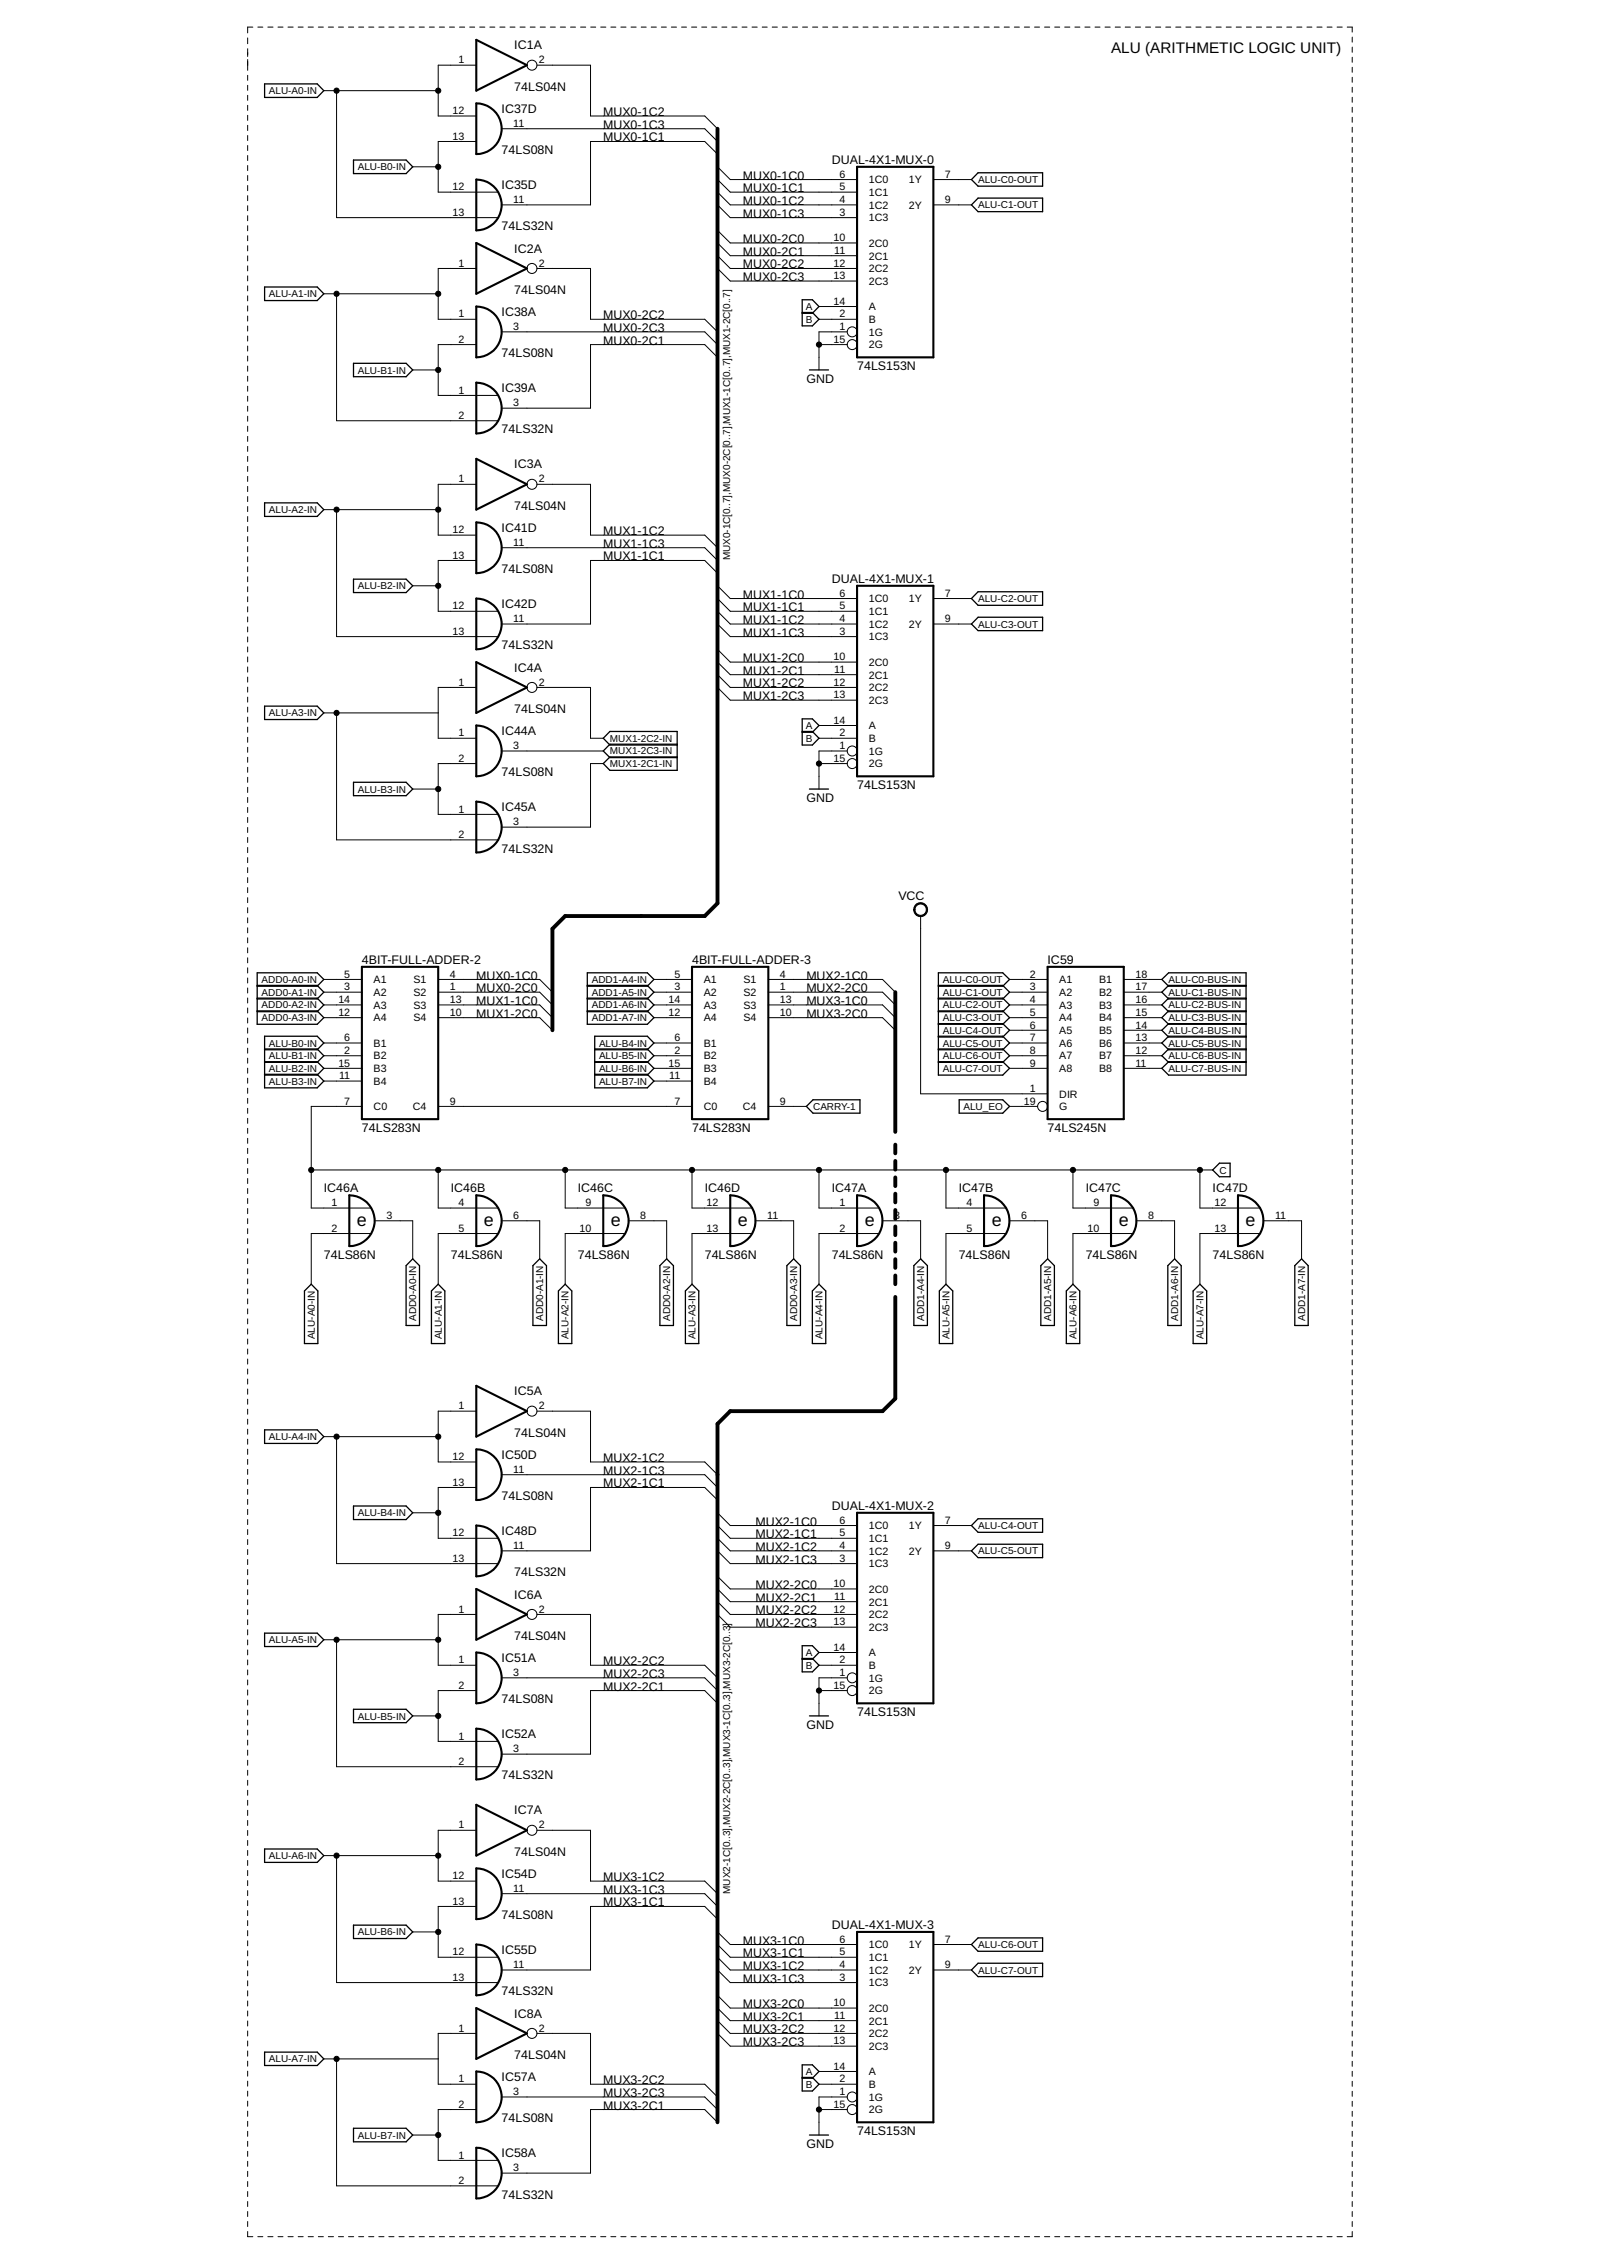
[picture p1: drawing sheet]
<svg xmlns="http://www.w3.org/2000/svg" width="210mm" height="297mm" viewBox="0 0 210 297" stroke-linecap="round" stroke-linejoin="round" font-family="sans-serif">
<defs><g id="words">
<g font-size="2.3">
<text x="46.8" y="160.8">e</text>
<text x="63.5" y="160.8">e</text>
<text x="80.1" y="160.8">e</text>
<text x="96.8" y="160.8">e</text>
<text x="113.4" y="160.8">e</text>
<text x="130.1" y="160.8">e</text>
<text x="146.8" y="160.8">e</text>
<text x="163.4" y="160.8">e</text>
</g>
<text font-size="2" x="145.8" y="6.9">ALU (ARITHMETIC LOGIC UNIT)</text>
<g font-size="1.6">
<text x="67.5" y="11.9">74LS04N</text>
<text x="67.5" y="6.5">IC1A</text>
<text x="65.8" y="14.8">IC37D</text>
<text x="79.1" y="15.2">MUX0-1C2</text>
<text x="79.1" y="16.9">MUX0-1C3</text>
<text x="65.8" y="20.2">74LS08N</text>
<text x="79.1" y="18.6">MUX0-1C1</text>
<text x="97.5" y="23.6">MUX0-1C0</text>
<text x="109.1" y="21.5">DUAL-4X1-MUX-0</text>
<text x="65.8" y="24.8">IC35D</text>
<text x="97.5" y="26.9">MUX0-1C2</text>
<text x="97.5" y="28.6">MUX0-1C3</text>
<text x="97.5" y="25.2">MUX0-1C1</text>
<text x="65.8" y="30.2">74LS32N</text>
<text x="67.5" y="33.1">IC2A</text>
<text x="97.5" y="31.9">MUX0-2C0</text>
<text x="97.5" y="33.5">MUX0-2C1</text>
<text x="97.5" y="35.2">MUX0-2C2</text>
<text x="65.8" y="41.5">IC38A</text>
<text x="67.5" y="38.5">74LS04N</text>
<text x="79.1" y="41.9">MUX0-2C2</text>
<text x="97.5" y="36.9">MUX0-2C3</text>
<text x="65.8" y="46.9">74LS08N</text>
<text x="79.1" y="45.2">MUX0-2C1</text>
<text x="79.1" y="43.5">MUX0-2C3</text>
<text x="65.8" y="51.5">IC39A</text>
<text x="105.8" y="50.2">GND</text>
<text x="112.4" y="48.5">74LS153N</text>
<text x="65.8" y="56.9">74LS32N</text>
<text x="67.5" y="61.5">IC3A</text>
<text x="65.8" y="69.8">IC41D</text>
<text x="67.5" y="66.9">74LS04N</text>
<text x="79.1" y="70.2">MUX1-1C2</text>
<text x="79.1" y="71.9">MUX1-1C3</text>
<text x="65.8" y="75.2">74LS08N</text>
<text x="79.1" y="73.5">MUX1-1C1</text>
<text x="109.1" y="76.4">DUAL-4X1-MUX-1</text>
<text x="65.8" y="79.8">IC42D</text>
<text x="97.5" y="81.9">MUX1-1C2</text>
<text x="97.5" y="83.5">MUX1-1C3</text>
<text x="97.5" y="80.2">MUX1-1C1</text>
<text x="97.5" y="78.5">MUX1-1C0</text>
<text x="65.8" y="85.2">74LS32N</text>
<text x="67.5" y="88.1">IC4A</text>
<text x="97.5" y="86.9">MUX1-2C0</text>
<text x="97.5" y="88.5">MUX1-2C1</text>
<text x="67.5" y="93.5">74LS04N</text>
<text x="97.5" y="90.2">MUX1-2C2</text>
<text x="97.5" y="91.9">MUX1-2C3</text>
<text x="65.8" y="101.9">74LS08N</text>
<text x="65.8" y="96.4">IC44A</text>
<text x="65.8" y="106.4">IC45A</text>
<text x="105.8" y="105.2">GND</text>
<text x="112.4" y="103.5">74LS153N</text>
<text x="65.8" y="111.9">74LS32N</text>
<text x="117.9" y="118.1">VCC</text>
<text x="47.5" y="126.4">4BIT-FULL-ADDER-2</text>
<text x="62.5" y="128.5">MUX0-1C0</text>
<text x="62.5" y="130.2">MUX0-2C0</text>
<text x="62.5" y="131.8">MUX1-1C0</text>
<text x="90.8" y="126.4">4BIT-FULL-ADDER-3</text>
<text x="105.8" y="128.5">MUX2-1C0</text>
<text x="105.8" y="130.2">MUX2-2C0</text>
<text x="105.8" y="131.8">MUX3-1C0</text>
<text x="137.4" y="126.4">IC59</text>
<text x="62.5" y="133.5">MUX1-2C0</text>
<text x="105.8" y="133.5">MUX3-2C0</text>
<text x="47.5" y="148.5">74LS283N</text>
<text x="90.8" y="148.5">74LS283N</text>
<text x="137.4" y="148.5">74LS245N</text>
<text x="42.5" y="156.4">IC46A</text>
<text x="59.1" y="156.4">IC46B</text>
<text x="75.8" y="156.4">IC46C</text>
<text x="92.5" y="156.4">IC46D</text>
<text x="109.1" y="156.4">IC47A</text>
<text x="125.8" y="156.4">IC47B</text>
<text x="142.4" y="156.4">IC47C</text>
<text x="159.1" y="156.4">IC47D</text>
<text x="42.5" y="165.2">74LS86N</text>
<text x="59.1" y="165.2">74LS86N</text>
<text x="75.8" y="165.2">74LS86N</text>
<text x="92.5" y="165.2">74LS86N</text>
<text x="109.1" y="165.2">74LS86N</text>
<text x="125.8" y="165.2">74LS86N</text>
<text x="142.4" y="165.2">74LS86N</text>
<text x="159.1" y="165.2">74LS86N</text>
<text x="67.5" y="183.1">IC5A</text>
<text x="65.8" y="191.4">IC50D</text>
<text x="67.5" y="188.5">74LS04N</text>
<text x="79.1" y="191.8">MUX2-1C2</text>
<text x="65.8" y="196.8">74LS08N</text>
<text x="79.1" y="193.5">MUX2-1C3</text>
<text x="79.1" y="195.2">MUX2-1C1</text>
<text x="65.8" y="201.4">IC48D</text>
<text x="99.1" y="203.5">MUX2-1C2</text>
<text x="99.1" y="201.8">MUX2-1C1</text>
<text x="99.1" y="200.1">MUX2-1C0</text>
<text x="109.1" y="198.1">DUAL-4X1-MUX-2</text>
<text x="67.5" y="206.8">74LS32N</text>
<text x="67.5" y="209.7">IC6A</text>
<text x="99.1" y="205.1">MUX2-1C3</text>
<text x="99.1" y="208.5">MUX2-2C0</text>
<text x="67.5" y="215.1">74LS04N</text>
<text x="99.1" y="210.1">MUX2-2C1</text>
<text x="99.1" y="211.8">MUX2-2C2</text>
<text x="99.1" y="213.5">MUX2-2C3</text>
<text x="65.8" y="218.1">IC51A</text>
<text x="79.1" y="221.8">MUX2-2C1</text>
<text x="79.1" y="218.5">MUX2-2C2</text>
<text x="79.1" y="220.1">MUX2-2C3</text>
<text x="65.8" y="223.5">74LS08N</text>
<text x="105.8" y="226.8">GND</text>
<text x="112.4" y="225.1">74LS153N</text>
<text x="65.8" y="233.5">74LS32N</text>
<text x="65.8" y="228.1">IC52A</text>
<text x="67.5" y="238.1">IC7A</text>
<text x="67.5" y="243.5">74LS04N</text>
<text x="65.8" y="251.8">74LS08N</text>
<text x="65.8" y="246.4">IC54D</text>
<text x="79.1" y="246.8">MUX3-1C2</text>
<text x="79.1" y="248.5">MUX3-1C3</text>
<text x="79.1" y="250.1">MUX3-1C1</text>
<text x="65.8" y="256.4">IC55D</text>
<text x="97.5" y="256.8">MUX3-1C1</text>
<text x="97.5" y="255.1">MUX3-1C0</text>
<text x="109.1" y="253">DUAL-4X1-MUX-3</text>
<text x="65.8" y="261.8">74LS32N</text>
<text x="97.5" y="258.5">MUX3-1C2</text>
<text x="97.5" y="260.1">MUX3-1C3</text>
<text x="97.5" y="263.5">MUX3-2C0</text>
<text x="67.5" y="264.7">IC8A</text>
<text x="97.5" y="265.1">MUX3-2C1</text>
<text x="97.5" y="266.8">MUX3-2C2</text>
<text x="97.5" y="268.5">MUX3-2C3</text>
<text x="65.8" y="273">IC57A</text>
<text x="67.5" y="270.1">74LS04N</text>
<text x="79.1" y="273.5">MUX3-2C2</text>
<text x="79.1" y="275.1">MUX3-2C3</text>
<text x="65.8" y="278.5">74LS08N</text>
<text x="79.1" y="276.8">MUX3-2C1</text>
<text x="105.8" y="281.8">GND</text>
<text x="112.4" y="280.1">74LS153N</text>
<text x="65.8" y="283">IC58A</text>
<text x="65.8" y="288.4">74LS32N</text>
</g>
<g font-size="1.4">
<text x="60.2" y="8.3">1</text>
<text x="70.7" y="8.3">2</text>
<text x="59.4" y="15">12</text>
<text x="67.3" y="16.7">11</text>
<text x="59.4" y="18.3">13</text>
<text x="110.1" y="23.3">6</text>
<text x="124" y="23.3">7</text>
<text x="59.4" y="25">12</text>
<text x="59.4" y="28.3">13</text>
<text x="67.3" y="26.7">11</text>
<text x="110.1" y="28.3">3</text>
<text x="110.1" y="26.7">4</text>
<text x="110.1" y="25">5</text>
<text x="114" y="29.1">1C3</text>
<text x="114" y="27.4">1C2</text>
<text x="114" y="25.7">1C1</text>
<text x="114" y="24.1">1C0</text>
<text x="119.2" y="24">1Y</text>
<text x="119.2" y="27.4">2Y</text>
<text x="124" y="26.7">9</text>
<text x="60.2" y="35">1</text>
<text x="70.7" y="35">2</text>
<text x="109.3" y="31.7">10</text>
<text x="109.3" y="35">12</text>
<text x="109.5" y="33.3">11</text>
<text x="114" y="32.4">2C0</text>
<text x="114" y="34">2C1</text>
<text x="114" y="35.7">2C2</text>
<text x="60.2" y="41.6">1</text>
<text x="109.3" y="36.6">13</text>
<text x="109.3" y="40">14</text>
<text x="110.1" y="41.6">2</text>
<text x="114" y="37.4">2C3</text>
<text x="114" y="40.7">A</text>
<text x="60.2" y="45">2</text>
<text x="67.3" y="43.3">3</text>
<text x="109.3" y="45">15</text>
<text x="110.1" y="43.3">1</text>
<text x="114" y="44">1G</text>
<text x="114" y="42.4">B</text>
<text x="114" y="45.7">2G</text>
<text x="60.2" y="51.6">1</text>
<text x="67.3" y="53.3">3</text>
<text x="60.2" y="55">2</text>
<text x="60.2" y="63.3">1</text>
<text x="70.7" y="63.3">2</text>
<text x="59.4" y="70">12</text>
<text x="67.3" y="71.6">11</text>
<text x="59.4" y="73.3">13</text>
<text x="59.4" y="80">12</text>
<text x="59.4" y="83.3">13</text>
<text x="67.3" y="81.6">11</text>
<text x="110.1" y="83.3">3</text>
<text x="110.1" y="81.6">4</text>
<text x="110.1" y="80">5</text>
<text x="110.1" y="78.3">6</text>
<text x="114" y="82.4">1C2</text>
<text x="114" y="80.7">1C1</text>
<text x="114" y="79">1C0</text>
<text x="119.2" y="79">1Y</text>
<text x="119.2" y="82.4">2Y</text>
<text x="124" y="78.3">7</text>
<text x="124" y="81.6">9</text>
<text x="60.2" y="90">1</text>
<text x="70.7" y="90">2</text>
<text x="109.3" y="86.6">10</text>
<text x="109.3" y="90">12</text>
<text x="109.5" y="88.3">11</text>
<text x="114" y="84">1C3</text>
<text x="114" y="87.4">2C0</text>
<text x="114" y="89">2C1</text>
<text x="109.3" y="91.6">13</text>
<text x="109.3" y="95">14</text>
<text x="114" y="90.7">2C2</text>
<text x="114" y="92.4">2C3</text>
<text x="114" y="95.7">A</text>
<text x="60.2" y="96.6">1</text>
<text x="60.2" y="100">2</text>
<text x="67.3" y="98.3">3</text>
<text x="109.3" y="100">15</text>
<text x="110.1" y="98.3">1</text>
<text x="110.1" y="96.6">2</text>
<text x="114" y="99">1G</text>
<text x="114" y="97.4">B</text>
<text x="114" y="100.7">2G</text>
<text x="60.2" y="106.6">1</text>
<text x="60.2" y="110">2</text>
<text x="67.3" y="108.3">3</text>
<text x="44.4" y="131.6">14</text>
<text x="45.2" y="129.9">3</text>
<text x="45.2" y="128.3">5</text>
<text x="49" y="130.7">A2</text>
<text x="49" y="129">A1</text>
<text x="54.2" y="130.7">S2</text>
<text x="54.2" y="129">S1</text>
<text x="59" y="129.9">1</text>
<text x="59" y="128.3">4</text>
<text x="59" y="131.6">13</text>
<text x="87.7" y="131.6">14</text>
<text x="88.5" y="129.9">3</text>
<text x="88.5" y="128.3">5</text>
<text x="92.3" y="130.7">A2</text>
<text x="92.3" y="129">A1</text>
<text x="97.5" y="130.7">S2</text>
<text x="97.5" y="129">S1</text>
<text x="102.3" y="129.9">1</text>
<text x="102.3" y="128.3">4</text>
<text x="102.3" y="131.6">13</text>
<text x="135.1" y="128.3">2</text>
<text x="135.1" y="129.9">3</text>
<text x="135.1" y="131.6">4</text>
<text x="139" y="129">A1</text>
<text x="139" y="130.7">A2</text>
<text x="144.2" y="130.7">B2</text>
<text x="144.2" y="129">B1</text>
<text x="149" y="131.6">16</text>
<text x="149" y="129.9">17</text>
<text x="149" y="128.3">18</text>
<text x="44.4" y="133.3">12</text>
<text x="45.2" y="136.6">6</text>
<text x="49" y="137.3">B1</text>
<text x="49" y="134">A4</text>
<text x="49" y="132.3">A3</text>
<text x="54.2" y="134">S4</text>
<text x="54.2" y="132.3">S3</text>
<text x="59" y="133.3">10</text>
<text x="87.7" y="133.3">12</text>
<text x="88.5" y="136.6">6</text>
<text x="92.3" y="137.3">B1</text>
<text x="92.3" y="134">A4</text>
<text x="92.3" y="132.3">A3</text>
<text x="97.5" y="134">S4</text>
<text x="97.5" y="132.3">S3</text>
<text x="102.3" y="133.3">10</text>
<text x="135.1" y="133.3">5</text>
<text x="135.1" y="134.9">6</text>
<text x="135.1" y="136.6">7</text>
<text x="139" y="132.3">A3</text>
<text x="139" y="134">A4</text>
<text x="139" y="135.7">A5</text>
<text x="139" y="137.3">A6</text>
<text x="144.2" y="137.3">B6</text>
<text x="144.2" y="135.7">B5</text>
<text x="144.2" y="134">B4</text>
<text x="144.2" y="132.3">B3</text>
<text x="149" y="136.6">13</text>
<text x="149" y="134.9">14</text>
<text x="149" y="133.3">15</text>
<text x="44.4" y="139.9">15</text>
<text x="44.5" y="141.6">11</text>
<text x="45.2" y="138.3">2</text>
<text x="49" y="139">B2</text>
<text x="49" y="142.3">B4</text>
<text x="49" y="140.7">B3</text>
<text x="87.7" y="139.9">15</text>
<text x="87.8" y="141.6">11</text>
<text x="88.5" y="138.3">2</text>
<text x="92.3" y="139">B2</text>
<text x="92.3" y="142.3">B4</text>
<text x="92.3" y="140.7">B3</text>
<text x="135.1" y="143.3">1</text>
<text x="135.1" y="138.3">8</text>
<text x="135.1" y="139.9">9</text>
<text x="139" y="139">A7</text>
<text x="139" y="140.7">A8</text>
<text x="144.2" y="140.7">B8</text>
<text x="144.2" y="139">B7</text>
<text x="149" y="139.9">11</text>
<text x="149" y="138.3">12</text>
<text x="45.2" y="144.9">7</text>
<text x="49" y="145.7">C0</text>
<text x="54.1" y="145.7">C4</text>
<text x="59" y="144.9">9</text>
<text x="88.5" y="144.9">7</text>
<text x="92.3" y="145.7">C0</text>
<text x="97.5" y="145.7">C4</text>
<text x="102.3" y="144.9">9</text>
<text x="134.3" y="144.9">19</text>
<text x="139" y="144">DIR</text>
<text x="139" y="145.7">G</text>
<text x="43.5" y="158.3">1</text>
<text x="43.5" y="161.6">2</text>
<text x="50.7" y="159.9">3</text>
<text x="60.2" y="158.3">4</text>
<text x="60.2" y="161.6">5</text>
<text x="67.3" y="159.9">6</text>
<text x="76" y="161.6">10</text>
<text x="76.8" y="158.3">9</text>
<text x="84" y="159.9">8</text>
<text x="92.7" y="158.3">12</text>
<text x="92.7" y="161.6">13</text>
<text x="100.7" y="159.9">11</text>
<text x="110.1" y="158.3">1</text>
<text x="110.1" y="161.6">2</text>
<text x="117.3" y="159.9">3</text>
<text x="126.8" y="158.3">4</text>
<text x="126.8" y="161.6">5</text>
<text x="134" y="159.9">6</text>
<text x="142.7" y="161.6">10</text>
<text x="143.4" y="158.3">9</text>
<text x="150.6" y="159.9">8</text>
<text x="159.3" y="158.3">12</text>
<text x="159.3" y="161.6">13</text>
<text x="167.3" y="159.9">11</text>
<text x="60.2" y="184.9">1</text>
<text x="70.7" y="184.9">2</text>
<text x="59.4" y="191.6">12</text>
<text x="59.4" y="194.9">13</text>
<text x="67.3" y="193.3">11</text>
<text x="59.4" y="201.6">12</text>
<text x="67.3" y="203.2">11</text>
<text x="110.1" y="203.2">4</text>
<text x="110.1" y="201.6">5</text>
<text x="110.1" y="199.9">6</text>
<text x="114" y="204">1C2</text>
<text x="114" y="202.3">1C1</text>
<text x="114" y="200.6">1C0</text>
<text x="119.2" y="200.6">1Y</text>
<text x="119.2" y="204">2Y</text>
<text x="124" y="199.9">7</text>
<text x="124" y="203.2">9</text>
<text x="59.4" y="204.9">13</text>
<text x="109.3" y="208.2">10</text>
<text x="109.5" y="209.9">11</text>
<text x="110.1" y="204.9">3</text>
<text x="114" y="205.6">1C3</text>
<text x="114" y="209">2C0</text>
<text x="60.2" y="211.6">1</text>
<text x="70.7" y="211.6">2</text>
<text x="109.3" y="211.6">12</text>
<text x="109.3" y="213.2">13</text>
<text x="114" y="210.6">2C1</text>
<text x="114" y="212.3">2C2</text>
<text x="114" y="214">2C3</text>
<text x="60.2" y="218.2">1</text>
<text x="60.2" y="221.6">2</text>
<text x="67.3" y="219.9">3</text>
<text x="109.3" y="216.6">14</text>
<text x="109.3" y="221.6">15</text>
<text x="110.1" y="219.9">1</text>
<text x="110.1" y="218.2">2</text>
<text x="114" y="220.6">1G</text>
<text x="114" y="219">B</text>
<text x="114" y="217.3">A</text>
<text x="114" y="222.3">2G</text>
<text x="60.2" y="228.2">1</text>
<text x="60.2" y="231.6">2</text>
<text x="67.3" y="229.9">3</text>
<text x="60.2" y="239.9">1</text>
<text x="70.7" y="239.9">2</text>
<text x="59.4" y="246.6">12</text>
<text x="59.4" y="249.9">13</text>
<text x="67.3" y="248.2">11</text>
<text x="59.4" y="256.6">12</text>
<text x="110.1" y="256.6">5</text>
<text x="110.1" y="254.9">6</text>
<text x="114" y="257.3">1C1</text>
<text x="114" y="255.6">1C0</text>
<text x="119.2" y="255.6">1Y</text>
<text x="124" y="254.9">7</text>
<text x="59.4" y="259.9">13</text>
<text x="67.3" y="258.2">11</text>
<text x="109.3" y="263.2">10</text>
<text x="110.1" y="259.9">3</text>
<text x="110.1" y="258.2">4</text>
<text x="114" y="260.6">1C3</text>
<text x="114" y="259">1C2</text>
<text x="114" y="264">2C0</text>
<text x="119.2" y="259">2Y</text>
<text x="124" y="258.2">9</text>
<text x="60.2" y="266.6">1</text>
<text x="70.7" y="266.6">2</text>
<text x="109.3" y="266.6">12</text>
<text x="109.3" y="268.2">13</text>
<text x="109.5" y="264.9">11</text>
<text x="114" y="265.6">2C1</text>
<text x="114" y="267.3">2C2</text>
<text x="114" y="269">2C3</text>
<text x="60.2" y="273.2">1</text>
<text x="67.3" y="274.9">3</text>
<text x="109.3" y="271.6">14</text>
<text x="110.1" y="274.9">1</text>
<text x="110.1" y="273.2">2</text>
<text x="114" y="275.6">1G</text>
<text x="114" y="274">B</text>
<text x="114" y="272.3">A</text>
<text x="60.2" y="276.6">2</text>
<text x="109.3" y="276.6">15</text>
<text x="114" y="277.3">2G</text>
<text x="60.2" y="283.2">1</text>
<text x="60.2" y="286.5">2</text>
<text x="67.3" y="284.9">3</text>
</g>
<g font-size="1.3">
<text x="35.3" y="12.4">ALU-A0-IN</text>
<text x="46.9" y="22.4">ALU-B0-IN</text>
<text x="128.3" y="24">ALU-C0-OUT</text>
<text x="128.3" y="27.4">ALU-C1-OUT</text>
<text x="35.3" y="39">ALU-A1-IN</text>
<text x="105.7" y="40.7">A</text>
<text x="105.7" y="42.3">B</text>
<text x="46.9" y="49">ALU-B1-IN</text>
<text x="35.3" y="67.3">ALU-A2-IN</text>
<text x="46.9" y="77.3">ALU-B2-IN</text>
<text x="95.8" y="73.5" transform="rotate(-90 95.8 73.5)">MUX0-1C[0..7],MUX0-2C[0..7],MUX1-1C[0..7],MUX1-2C[0..7]</text>
<text x="128.3" y="79">ALU-C2-OUT</text>
<text x="128.3" y="82.3">ALU-C3-OUT</text>
<text x="35.3" y="94">ALU-A3-IN</text>
<text x="105.7" y="95.7">A</text>
<text x="80" y="100.7">MUX1-2C1-IN</text>
<text x="80" y="97.3">MUX1-2C2-IN</text>
<text x="80" y="99">MUX1-2C3-IN</text>
<text x="105.7" y="97.3">B</text>
<text x="46.9" y="104">ALU-B3-IN</text>
<text x="34.3" y="129">ADD0-A0-IN</text>
<text x="34.3" y="130.6">ADD0-A1-IN</text>
<text x="77.6" y="129">ADD1-A4-IN</text>
<text x="77.6" y="130.6">ADD1-A5-IN</text>
<text x="123.7" y="129">ALU-C0-OUT</text>
<text x="123.7" y="130.6">ALU-C1-OUT</text>
<text x="153.3" y="129">ALU-C0-BUS-IN</text>
<text x="153.3" y="130.6">ALU-C1-BUS-IN</text>
<text x="34.3" y="132.3">ADD0-A2-IN</text>
<text x="34.3" y="134">ADD0-A3-IN</text>
<text x="35.3" y="137.3">ALU-B0-IN</text>
<text x="77.6" y="132.3">ADD1-A6-IN</text>
<text x="77.6" y="134">ADD1-A7-IN</text>
<text x="78.6" y="137.3">ALU-B4-IN</text>
<text x="123.7" y="132.3">ALU-C2-OUT</text>
<text x="123.7" y="134">ALU-C3-OUT</text>
<text x="123.7" y="135.6">ALU-C4-OUT</text>
<text x="123.7" y="137.3">ALU-C5-OUT</text>
<text x="153.3" y="132.3">ALU-C2-BUS-IN</text>
<text x="153.3" y="134">ALU-C3-BUS-IN</text>
<text x="153.3" y="135.6">ALU-C4-BUS-IN</text>
<text x="153.3" y="137.3">ALU-C5-BUS-IN</text>
<text x="35.3" y="139">ALU-B1-IN</text>
<text x="35.3" y="140.6">ALU-B2-IN</text>
<text x="35.3" y="142.3">ALU-B3-IN</text>
<text x="78.6" y="139">ALU-B5-IN</text>
<text x="78.6" y="140.6">ALU-B6-IN</text>
<text x="78.6" y="142.3">ALU-B7-IN</text>
<text x="123.7" y="139">ALU-C6-OUT</text>
<text x="123.7" y="140.6">ALU-C7-OUT</text>
<text x="153.3" y="139">ALU-C6-BUS-IN</text>
<text x="153.3" y="140.6">ALU-C7-BUS-IN</text>
<text x="106.7" y="145.6">CARRY-1</text>
<text x="126.4" y="145.6">ALU_EO</text>
<text x="160" y="154">C</text>
<text x="54.6" y="173.3" transform="rotate(-90 54.6 173.3)">ADD0-A0-IN</text>
<text x="71.3" y="173.3" transform="rotate(-90 71.3 173.3)">ADD0-A1-IN</text>
<text x="87.9" y="173.3" transform="rotate(-90 87.9 173.3)">ADD0-A2-IN</text>
<text x="104.6" y="173.3" transform="rotate(-90 104.6 173.3)">ADD0-A3-IN</text>
<text x="121.2" y="173.3" transform="rotate(-90 121.2 173.3)">ADD1-A4-IN</text>
<text x="137.9" y="173.3" transform="rotate(-90 137.9 173.3)">ADD1-A5-IN</text>
<text x="154.6" y="173.3" transform="rotate(-90 154.6 173.3)">ADD1-A6-IN</text>
<text x="171.2" y="173.3" transform="rotate(-90 171.2 173.3)">ADD1-A7-IN</text>
<text x="41.3" y="175.7" transform="rotate(-90 41.3 175.7)">ALU-A0-IN</text>
<text x="57.9" y="175.7" transform="rotate(-90 57.9 175.7)">ALU-A1-IN</text>
<text x="74.6" y="175.7" transform="rotate(-90 74.6 175.7)">ALU-A2-IN</text>
<text x="91.3" y="175.7" transform="rotate(-90 91.3 175.7)">ALU-A3-IN</text>
<text x="107.9" y="175.7" transform="rotate(-90 107.9 175.7)">ALU-A4-IN</text>
<text x="124.6" y="175.7" transform="rotate(-90 124.6 175.7)">ALU-A5-IN</text>
<text x="141.2" y="175.7" transform="rotate(-90 141.2 175.7)">ALU-A6-IN</text>
<text x="157.9" y="175.7" transform="rotate(-90 157.9 175.7)">ALU-A7-IN</text>
<text x="35.3" y="189">ALU-A4-IN</text>
<text x="46.9" y="198.9">ALU-B4-IN</text>
<text x="128.3" y="200.6">ALU-C4-OUT</text>
<text x="128.3" y="203.9">ALU-C5-OUT</text>
<text x="35.3" y="215.6">ALU-A5-IN</text>
<text x="105.7" y="217.3">A</text>
<text x="105.7" y="218.9">B</text>
<text x="46.9" y="225.6">ALU-B5-IN</text>
<text x="35.3" y="243.9">ALU-A6-IN</text>
<text x="95.8" y="248.5" transform="rotate(-90 95.8 248.5)">MUX2-1C[0..3],MUX2-2C[0..3],MUX3-1C[0..3],MUX3-2C[0..3]</text>
<text x="46.9" y="253.9">ALU-B6-IN</text>
<text x="128.3" y="255.6">ALU-C6-OUT</text>
<text x="128.3" y="258.9">ALU-C7-OUT</text>
<text x="35.3" y="270.6">ALU-A7-IN</text>
<text x="105.7" y="272.3">A</text>
<text x="105.7" y="273.9">B</text>
<text x="46.9" y="280.6">ALU-B7-IN</text>
</g>
</g></defs>
<g fill="none" stroke="#000" stroke-width=".13">
<path d="M32.5 5v.7M32.5 6.4v1M32.5 7.8v1.4M32.5 9.9v.6M32.5 11.2v.7M32.5 12.5v.7M32.5 13.8v.7M32.5 15.1v.7M32.5 16.4v.7M32.5 17.8v.6M32.5 19.1v.6M33.2 3.6h-.7v.7"/>
<path d="M33.8 3.6h.7M35.1 3.6h.7M36.5 3.6h.6M37.8 3.6h.7M39.1 3.6h.7M40.4 3.6h.7M41.8 3.6h.6M42.5 11.9h15M43.1 3.6h.7M44.2 11.9v16.7h21.1M44.4 3.6h.7M45.7 3.6h.7"/>
<path d="M47.1 3.6h.6M48.4 3.6h.6M49.7 3.6h.7M51 3.6h.7M52.3 3.6h.7M53.7 3.6h.6M55 3.6h.7M56.3 3.6h.7M57.6 3.6h.7M59 3.6h.6M60.3 3.6h.7M61.6 3.6h.7"/>
<path d="M62.5 18.6h-5v6.6h7.8M62.5 8.6h-5v6.6h5M62.9 3.6h.7M64.3 3.6h.6M65.6 3.6h.7M65.8 16.9h26.7l1.6 1.7M66.9 3.6h.7M68.2 3.6h.7M69.6 3.6h.6M70.4 8.6h7.1v6.6h15l1.6 1.7M70.9 3.6h.6M72.2 3.6h.7"/>
<path d="M73.5 3.6h.7M74.8 3.6h.7M76.2 3.6h.6M77.5 3.6h.6M78.8 3.6h.7M80.1 3.6h.7M81.4 3.6h.7M82.8 3.6h.7M84.1 3.6h.7M85.4 3.6h.7M86.8 3.6h.6M88.1 3.6h.7"/>
<path d="M89.4 3.6h.7M90.7 3.6h.7M92.1 3.6h.6M93.4 3.6h.6M94.7 3.6h.7M96 3.6h.7M97.3 3.6h.7M98.7 3.6h.6M100 3.6h.6M101.3 3.6h.7M102.6 3.6h.7M103.9 3.6h.7"/>
<path d="M105.3 3.6h.6M106.6 3.6h.7M107.9 3.6h.7M109.2 3.6h.7M110.6 3.6h.6M111.9 3.6h.7M113.2 3.6h.7M114.5 3.6h.7M115.9 3.6h.6M117.2 3.6h.7M118.5 3.6h.7M119.8 3.6h.7"/>
<path d="M121.2 3.6h.6M122.5 3.6h.6M123.8 3.6h.7M125.1 3.6h.7M126.4 3.6h.7M127.8 3.6h.6M129.1 3.6h.7M130.4 3.6h.7M131.7 3.6h.7M133.1 3.6h.6M134.4 3.6h.7M135.7 3.6h.7"/>
<path d="M137 3.6h.7M138.4 3.6h.6M139.7 3.6h.7M141 3.6h.7M142.3 3.6h.7M143.7 3.6h.6M145 3.6h.6M146.3 3.6h.7M147.6 3.6h.7M148.9 3.6h.7M150.3 3.6h.6M151.6 3.6h.7"/>
<path d="M152.9 3.6h.7M154.2 3.6h.7M155.6 3.6h.6M156.9 3.6h.7M158.2 3.6h.7M159.5 3.6h.7M160.9 3.6h.6M162.2 3.6h.7M163.5 3.6h.7M164.8 3.6h.7M166.2 3.6h.6M167.5 3.6h.6"/>
<path d="M168.8 3.6h.7M170.1 3.6h.7M171.4 3.6h.7M172.8 3.6h.6M174.1 3.6h.7M175.4 3.6h.7M176.7 3.6h.7v.6M177.4 4.9v.6M177.4 6.2v.7M177.4 7.5v.7M177.4 8.8v.7M177.4 10.1v.7"/>
<path d="M177.4 11.5v.6M177.4 12.8v.6M177.4 14.1v.6M177.4 15.4v.6M177.4 16.7v.7M177.4 18v.7M177.4 19.3v.7M32.5 20.4v.7M32.5 21.7v.7M32.5 23v.7M32.5 24.3v.7M32.5 25.7v.6"/>
<path d="M32.5 27v.6M32.5 28.3v.7M32.5 29.6v.7M32.5 30.9v.7M32.5 32.2v.7M32.5 33.6v.6M32.5 34.9v.6M32.5 36.2v.7M32.5 37.5v.7M32.5 38.8v.7M42.5 38.5h15M44.2 38.5v16.7h21.1"/>
<path d="M54.1 21.9h3.4M62.5 35.2h-5v6.7h5M70.4 35.2h7.1v6.7h15l1.6 1.6M94.1 26.9l1.7 1.7h16.6M94.1 20.2l-1.6-1.6h-15v8.3h-11.7M94.1 25.2l1.7 1.7h16.6M94.1 23.6l1.7 1.6h16.6M94.1 21.9l1.7 1.7h16.6M94.1 30.2l1.7 1.7h16.6M94.1 31.9l1.7 1.6h16.6M94.1 33.5l1.7 1.7h16.6M94.1 35.2l1.7 1.7h16.6"/>
<path d="M122.4 26.9h5M122.4 23.6h5M177.4 20.7v.6M177.4 22v.6M177.4 23.3v.6M177.4 24.6v.7M177.4 25.9v.7M177.4 27.2v.7M177.4 28.5v.7M177.4 29.8v.7M177.4 31.2v.6M177.4 32.5v.6"/>
<path d="M177.4 33.8v.7M177.4 35.1v.7M177.4 36.4v.7M177.4 37.7v.7M177.4 39.1v.6M32.5 40.1v.7M32.5 41.5v.6M32.5 42.8v.6M32.5 44.1v.6M32.5 45.4v.7M32.5 46.7v.7M32.5 48v.7"/>
<path d="M32.5 49.4v.6M32.5 50.7v.6M32.5 52v.6M32.5 53.3v.7M32.5 54.6v.7M32.5 55.9v.7M32.5 57.3v.6M32.5 58.6v.6M32.5 59.9v.6M54.1 48.5h3.4M62.5 45.2h-5v6.7h7.8M65.8 43.5h26.7l1.6 1.7"/>
<path d="M94.1 46.9l-1.6-1.7h-15v8.4h-11.7M107.4 41.9h5M107.4 40.2h5M107.4 45.2h3.7M111.1 43.5h-3.7v5M177.4 40.4v.6M177.4 41.7v.7M177.4 43v.7M177.4 44.3v.7M177.4 45.6v.7M177.4 46.9v.7M177.4 48.3v.6"/>
<path d="M177.4 49.6v.6M177.4 50.9v.6M177.4 52.2v.7M177.4 53.5v.7M177.4 54.8v.7M177.4 56.2v.6M177.4 57.5v.6M177.4 58.8v.6M32.5 61.2v.6M32.5 62.5v.7M32.5 63.8v.7M32.5 65.2v.6"/>
<path d="M32.5 66.5v.6M32.5 67.8v.6M32.5 69.1v.6M32.5 70.4v.7M32.5 71.7v.7M32.5 73v.7M32.5 74.4v.6M32.5 75.7v.6M32.5 77v.6M32.5 78.3v.7M32.5 79.6v.7M42.5 66.9h15"/>
<path d="M44.2 66.9v16.6h21.1M54.1 76.9h3.4M62.5 73.5h-5v6.7h7.8M62.5 63.5h-5v6.7h5M65.8 71.9h26.7l1.6 1.6M70.4 63.5h7.1v6.7h15l1.6 1.7M94.1 75.2l-1.6-1.7h-15v8.4h-11.7M94.1 78.5l1.7 1.7h16.6M94.1 76.9l1.7 1.6h16.6M122.4 78.5h5M177.4 60.1v.6M177.4 61.4v.7"/>
<path d="M177.4 62.7v.7M177.4 64v.7M177.4 65.3v.7M177.4 66.7v.6M177.4 68v.6M177.4 69.3v.7M177.4 70.6v.7M177.4 71.9v.7M177.4 73.2v.7M177.4 74.5v.7M177.4 75.9v.6M177.4 77.2v.7"/>
<path d="M177.4 78.5v.7M177.4 79.8v.7M32.5 80.9v.7M32.5 82.3v.6M32.5 83.6v.6M32.5 84.9v.6M32.5 86.2v.6M32.5 87.5v.7M32.5 88.8v.7M32.5 90.1v.7M32.5 91.5v.6M32.5 92.8v.6"/>
<path d="M32.5 94.1v.6M32.5 95.4v.7M32.5 96.7v.7M32.5 98v.7M32.5 99.4v.6M42.5 93.5h15M44.2 93.5v16.7h21.1M62.5 90.2h-5v6.7h5M65.8 98.5h13.3M70.4 90.2h7.1v6.7h1.6M94.1 81.9l1.7 1.6h16.6M94.1 80.2l1.7 1.7h16.6"/>
<path d="M94.1 85.2l1.7 1.7h16.6M94.1 86.9l1.7 1.6h16.6M94.1 88.5l1.7 1.7h16.6M94.1 90.2l1.7 1.7h16.6M107.4 96.9h5M107.4 95.2h5M111.1 98.5h-3.7v5M122.4 81.9h5M177.4 81.1v.7M177.4 82.4v.7M177.4 83.8v.6M177.4 85.1v.6"/>
<path d="M177.4 86.4v.6M177.4 87.7v.6M177.4 89v.7M177.4 90.3v.7M177.4 91.7v.6M177.4 93v.6M177.4 94.3v.6M177.4 95.6v.6M177.4 96.9v.7M177.4 98.2v.7M177.4 99.5v.7M32.5 100.7v.6"/>
<path d="M32.5 102v.6M32.5 103.3v.7M32.5 104.6v.7M32.5 105.9v.7M32.5 107.3v.6M32.5 108.6v.6M32.5 109.9v.6M32.5 111.2v.7M32.5 112.5v.7M32.5 113.8v.7M32.5 115.1v.7M32.5 116.5v.6"/>
<path d="M32.5 117.8v.6M32.5 119.1v.7M54.1 103.5h3.4M62.5 100.2h-5v6.6h7.8M79.1 100.2h-1.6v8.3h-11.7M107.4 100.2h3.7M177.4 100.8v.7M177.4 102.2v.6M177.4 103.5v.6M177.4 104.8v.7M177.4 106.1v.7M177.4 107.4v.7"/>
<path d="M177.4 108.7v.7M177.4 110v.7M177.4 111.4v.6M177.4 112.7v.6M177.4 114v.7M177.4 115.3v.7M177.4 116.6v.7M177.4 117.9v.7M177.4 119.3v.6M32.5 120.4v.7M32.5 121.7v.7M32.5 123v.7"/>
<path d="M32.5 124.4v.6M32.5 125.7v.6M32.5 127v.7M32.5 128.3v.7M32.5 129.6v.7M32.5 130.9v.7M32.5 132.2v.7M32.5 133.6v.6M32.5 134.9v.7M32.5 136.2v.7M32.5 137.5v.7M32.5 138.8v.7"/>
<path d="M42.5 130.2h5M42.5 138.5h5M42.5 128.5h5M42.5 136.8h5M42.5 133.5h5M42.5 131.8h5M57.5 130.2h13.3l1.7 1.6M57.5 128.5h13.3l1.7 1.7M57.5 133.5h13.3l1.7 1.7M57.5 131.8h13.3l1.7 1.7M85.8 130.2h5M85.8 138.5h5"/>
<path d="M85.8 128.5h5M85.8 136.8h5M85.8 133.5h5M85.8 131.8h5M100.8 130.2h15l1.7 1.6M100.8 128.5h15l1.7 1.7M100.8 133.5h15l1.7 1.7M100.8 131.8h15l1.7 1.7M120.8 120.2v23.3h16.6M132.4 130.2h5M132.4 138.5h5M132.4 128.5h5"/>
<path d="M132.4 136.8h5M132.4 133.5h5M132.4 131.8h5M132.4 135.2h5M147.4 130.2h5M147.4 138.5h5M147.4 128.5h5M147.4 136.8h5M147.4 133.5h5M147.4 131.8h5M147.4 135.2h5M177.4 120.6v.6"/>
<path d="M177.4 121.9v.6M177.4 123.2v.6M177.4 124.5v.7M177.4 125.8v.7M177.4 127.1v.7M177.4 128.5v.6M177.4 129.8v.6M177.4 131.1v.6M177.4 132.4v.7M177.4 133.7v.7M177.4 135v.7M177.4 136.3v.7"/>
<path d="M177.4 137.6v.7M177.4 139v.6M32.5 140.1v.7M32.5 141.5v.6M32.5 142.8v.6M32.5 144.1v.7M32.5 145.4v.7M32.5 146.7v.7M32.5 148v.7M32.5 149.4v.6M32.5 150.7v.6M32.5 152v.7"/>
<path d="M32.5 153.3v.7M32.5 154.6v.7M32.5 155.9v.7M32.5 157.2v.7M32.5 158.6v.6M32.5 159.9v.6M40.8 153.5h118.3M42.5 141.8h5M42.5 140.2h5M47.5 145.2h-6.7v13.3h7.9M57.5 145.2h33.3M57.5 153.5v5h7.8"/>
<path d="M74.1 153.5v5h7.9M85.8 141.8h5M85.8 140.2h5M90.8 153.5v5h7.8M100.8 145.2h5M107.4 153.5v5h7.9M124.1 153.5v5h7.8M132.4 145.2h3.7M132.4 140.2h5M140.8 153.5v5h7.8M147.4 140.2h5M157.4 153.5v5h7.8"/>
<path d="M177.4 140.3v.6M177.4 141.6v.7M177.4 142.9v.7M177.4 144.2v.7M177.4 145.5v.7M177.4 146.9v.6M177.4 148.2v.6M177.4 149.5v.7M177.4 150.8v.7M177.4 152.1v.7M177.4 153.4v.7M177.4 154.7v.7"/>
<path d="M177.4 156.1v.6M177.4 157.4v.6M177.4 158.7v.6M177.4 160v.7M32.5 161.2v.7M32.5 162.5v.7M32.5 163.8v.7M32.5 165.1v.7M32.5 166.5v.6M32.5 167.8v.6M32.5 169.1v.7M32.5 170.4v.7"/>
<path d="M32.5 171.7v.7M32.5 173v.7M32.5 174.3v.7M32.5 175.7v.6M32.5 177v.7M32.5 178.3v.7M32.5 179.6v.7M48.7 161.8h-7.9v6.7M49.1 160.2h5v5M65.3 161.8h-7.8v6.7M65.8 160.2h5v5M82 161.8h-7.9v6.7"/>
<path d="M82.5 160.2h5v5M98.6 161.8h-7.8v6.7M99.1 160.2h5v5M115.3 161.8h-7.9v6.7M115.8 160.2h5v5M131.9 161.8h-7.8v6.7M132.4 160.2h5v5M148.6 161.8h-7.8v6.7M149.1 160.2h5v5M165.2 161.8h-7.8v6.7M165.8 160.2h5v5M177.4 161.3v.7"/>
<path d="M177.4 162.6v.7M177.4 164v.6M177.4 165.3v.6M177.4 166.6v.6M177.4 167.9v.7M177.4 169.2v.7M177.4 170.5v.7M177.4 171.8v.7M177.4 173.1v.7M177.4 174.5v.6M177.4 175.8v.6M177.4 177.1v.7"/>
<path d="M177.4 178.4v.7M177.4 179.7v.7M32.5 180.9v.7M32.5 182.2v.7M32.5 183.6v.6M32.5 184.9v.6M32.5 186.2v.7M32.5 187.5v.7M32.5 188.8v.7M32.5 190.1v.7M32.5 191.5v.6M32.5 192.8v.6"/>
<path d="M32.5 194.1v.7M32.5 195.4v.7M32.5 196.7v.7M32.5 198v.7M32.5 199.4v.6M42.5 188.5h15M44.2 188.5v16.6h21.1M54.1 198.5h3.4M62.5 195.2h-5v6.6h7.8M62.5 185.1h-5v6.7h5M65.8 193.5h26.7l1.6 1.7M70.4 185.1h7.1v6.7h15l1.6 1.7"/>
<path d="M94.1 196.8l-1.6-1.6h-15v8.3h-11.7M94.1 198.5l1.7 1.7h16.6M177.4 181v.7M177.4 182.4v.6M177.4 183.7v.6M177.4 185v.7M177.4 186.3v.7M177.4 187.6v.7M177.4 188.9v.7M177.4 190.2v.7M177.4 191.6v.6M177.4 192.9v.6"/>
<path d="M177.4 194.2v.6M177.4 195.5v.7M177.4 196.8v.7M177.4 198.1v.7M177.4 199.5v.6M32.5 200.7v.6M32.5 202v.6M32.5 203.3v.7M32.5 204.6v.7M32.5 205.9v.7M32.5 207.3v.6M32.5 208.6v.6"/>
<path d="M32.5 209.9v.6M32.5 211.2v.7M32.5 212.5v.7M32.5 213.8v.7M32.5 215.2v.6M32.5 216.5v.6M32.5 217.8v.6M32.5 219.1v.7M42.5 215.1h15M44.2 215.1v16.7h21.1M62.5 211.8h-5v6.7h5M70.4 211.8h7.1v6.7h15l1.6 1.6"/>
<path d="M94.1 203.5l1.7 1.6h16.6M94.1 201.8l1.7 1.7h16.6M94.1 200.2l1.7 1.6h16.6M94.1 206.8l1.7 1.7h16.6M94.1 208.5l1.7 1.6h16.6M94.1 210.1l1.7 1.7h16.6M94.1 211.8l1.7 1.7h16.6M107.4 218.5h5M107.4 216.8h5M122.4 203.5h5M122.4 200.2h5M177.4 200.8v.6"/>
<path d="M177.4 202.1v.6M177.4 203.4v.6M177.4 204.7v.7M177.4 206v.7M177.4 207.3v.7M177.4 208.6v.7M177.4 210v.6M177.4 211.3v.6M177.4 212.6v.7M177.4 213.9v.7M177.4 215.2v.7M177.4 216.5v.7"/>
<path d="M177.4 217.8v.7M177.4 219.2v.6M32.5 220.4v.7M32.5 221.7v.7M32.5 223.1v.6M32.5 224.4v.6M32.5 225.7v.6M32.5 227v.6M32.5 228.3v.7M32.5 229.6v.7M32.5 230.9v.7M32.5 232.3v.6"/>
<path d="M32.5 233.6v.6M32.5 234.9v.6M32.5 236.2v.7M32.5 237.5v.7M32.5 238.8v.7M54.1 225.1h3.4M62.5 221.8h-5v6.7h7.8M65.8 220.1h26.7l1.6 1.7M94.1 223.5l-1.6-1.7h-15v8.3h-11.7M107.4 221.8h3.7M111.1 220.1h-3.7v5M177.4 220.5v.6"/>
<path d="M177.4 221.8v.7M177.4 223.1v.7M177.4 224.4v.7M177.4 225.7v.7M177.4 227.1v.6M177.4 228.4v.6M177.4 229.7v.6M177.4 231v.6M177.4 232.3v.7M177.4 233.6v.7M177.4 234.9v.7M177.4 236.3v.6"/>
<path d="M177.4 237.6v.6M177.4 238.9v.6M32.5 240.2v.6M32.5 241.5v.6M32.5 242.8v.6M32.5 244.1v.7M32.5 245.4v.7M32.5 246.7v.7M32.5 248.1v.6M32.5 249.4v.6M32.5 250.7v.6M32.5 252v.6"/>
<path d="M32.5 253.3v.7M32.5 254.6v.7M32.5 255.9v.7M32.5 257.3v.6M32.5 258.6v.6M32.5 259.9v.6M42.5 243.5h15M44.2 243.5v16.6h21.1M54.1 253.5h3.4M62.5 250.1h-5v6.7h7.8M62.5 240.1h-5v6.7h5M65.8 248.5h26.7l1.6 1.6"/>
<path d="M70.4 240.1h7.1v6.7h15l1.6 1.7M94.1 258.5l1.7 1.6h16.6M94.1 251.8l-1.6-1.7h-15v8.4h-11.7M94.1 256.8l1.7 1.7h16.6M94.1 255.1l1.7 1.7h16.6M94.1 253.5l1.7 1.6h16.6M122.4 258.5h5M122.4 255.1h5M177.4 240.2v.7M177.4 241.5v.7M177.4 242.8v.7M177.4 244.1v.7"/>
<path d="M177.4 245.4v.7M177.4 246.8v.6M177.4 248.1v.7M177.4 249.4v.7M177.4 250.7v.7M177.4 252v.7M177.4 253.3v.7M177.4 254.7v.6M177.4 256v.6M177.4 257.3v.7M177.4 258.6v.7M177.4 259.9v.7"/>
<path d="M32.5 261.2v.7M32.5 262.5v.7M32.5 263.8v.7M32.5 265.2v.6M32.5 266.5v.6M32.5 267.8v.6M32.5 269.1v.7M32.5 270.4v.7M32.5 271.7v.7M32.5 273v.7M32.5 274.4v.6M32.5 275.7v.6"/>
<path d="M32.5 277v.7M32.5 278.3v.7M32.5 279.6v.7M42.5 270.1h15M44.2 270.1v16.7h21.1M62.5 266.8h-5v6.7h5M62.5 276.8h-5v6.6h7.8M65.8 275.1h26.7l1.6 1.7M70.4 266.8h7.1v6.7h15l1.6 1.6M94.1 261.8l1.7 1.7h16.6M94.1 263.5l1.7 1.6h16.6M94.1 265.1l1.7 1.7h16.6"/>
<path d="M94.1 266.8l1.7 1.7h16.6M94.1 278.4l-1.6-1.6h-15v8.3h-11.7M107.4 273.5h5M107.4 271.8h5M107.4 276.8h3.7M111.1 275.1h-3.7v5M177.4 261.2v.7M177.4 262.6v.6M177.4 263.9v.6M177.4 265.2v.6M177.4 266.5v.6M177.4 267.8v.7"/>
<path d="M177.4 269.1v.7M177.4 270.4v.7M177.4 271.8v.6M177.4 273.1v.6M177.4 274.4v.6M177.4 275.7v.7M177.4 277v.7M177.4 278.3v.7M177.4 279.6v.7M32.5 280.9v.7M32.5 282.3v.6M32.5 283.6v.6"/>
<path d="M32.5 284.9v.7M32.5 286.2v.7M32.5 287.5v.7M32.5 288.8v.7M32.5 290.2v.6M32.5 291.5v.6M32.5 292.8v.7h.7M33.8 293.5h.7M35.1 293.5h.7M36.5 293.5h.6M37.8 293.5h.7M39.1 293.5h.7"/>
<path d="M40.4 293.5h.7M41.8 293.5h.6M43.1 293.5h.7M44.4 293.5h.7M45.7 293.5h.7M47.1 293.5h.6M48.4 293.5h.6M49.7 293.5h.7M51 293.5h.7M52.3 293.5h.7M53.7 293.5h.6M54.1 280.1h3.4"/>
<path d="M55 293.5h.7M56.3 293.5h.7M57.6 293.5h.7M59 293.5h.6M60.3 293.5h.7M61.6 293.5h.7M62.9 293.5h.7M64.3 293.5h.6M65.6 293.5h.7M66.9 293.5h.7M68.2 293.5h.7M69.6 293.5h.6"/>
<path d="M70.9 293.5h.6M72.2 293.5h.7M73.5 293.5h.7M74.8 293.5h.7M76.2 293.5h.6M77.5 293.5h.6M78.8 293.5h.7M80.1 293.5h.7M81.4 293.5h.7M82.8 293.5h.7M84.1 293.5h.7M85.4 293.5h.7"/>
<path d="M86.8 293.5h.6M88.1 293.5h.7M89.4 293.5h.7M90.7 293.5h.7M92.1 293.5h.6M93.4 293.5h.6M94.7 293.5h.7M96 293.5h.7M97.3 293.5h.7M98.7 293.5h.6M100 293.5h.6M101.3 293.5h.7"/>
<path d="M102.6 293.5h.7M103.9 293.5h.7M105.3 293.5h.6M106.6 293.5h.7M107.9 293.5h.7M109.2 293.5h.7M110.6 293.5h.6M111.9 293.5h.7M113.2 293.5h.7M114.5 293.5h.7M115.9 293.5h.6M117.2 293.5h.7"/>
<path d="M118.5 293.5h.7M119.8 293.5h.7M121.2 293.5h.6M122.5 293.5h.6M123.8 293.5h.7M125.1 293.5h.7M126.4 293.5h.7M127.8 293.5h.6M129.1 293.5h.7M130.4 293.5h.7M131.7 293.5h.7M133.1 293.5h.6"/>
<path d="M134.4 293.5h.7M135.7 293.5h.7M137 293.5h.7M138.4 293.5h.6M139.7 293.5h.7M141 293.5h.7M142.3 293.5h.7M143.7 293.5h.6M145 293.5h.6M146.3 293.5h.7M147.6 293.5h.7M148.9 293.5h.7"/>
<path d="M150.3 293.5h.6M151.6 293.5h.7M152.9 293.5h.7M154.2 293.5h.7M155.6 293.5h.6M156.9 293.5h.7M158.2 293.5h.7M159.5 293.5h.7M160.9 293.5h.6M162.2 293.5h.7M163.5 293.5h.7M164.8 293.5h.7"/>
<path d="M166.2 293.5h.6M167.5 293.5h.6M168.8 293.5h.7M170.1 293.5h.7M171.4 293.5h.7M172.8 293.5h.6M174.1 293.5h.7M175.4 293.5h.7M177.4 292.8v.7h-.7M177.4 280.9v.7M177.4 282.3v.6M177.4 283.6v.6"/>
<path d="M177.4 284.9v.7M177.4 286.2v.7M177.4 287.5v.7M177.4 288.8v.7M177.4 290.2v.6M177.4 291.5v.6"/>
<circle cx="69.8" cy="8.6" r=".66"/>
<circle cx="69.8" cy="35.2" r=".66"/>
<circle cx="111.8" cy="45.2" r=".66"/>
<circle cx="111.8" cy="43.5" r=".66"/>
<circle cx="69.8" cy="63.5" r=".66"/>
<circle cx="69.8" cy="90.2" r=".66"/>
<circle cx="111.8" cy="98.5" r=".66"/>
<circle cx="111.8" cy="100.2" r=".66"/>
<circle cx="136.8" cy="145.2" r=".66"/>
<circle cx="69.8" cy="185.1" r=".66"/>
<circle cx="69.8" cy="211.8" r=".66"/>
<circle cx="111.8" cy="220.1" r=".66"/>
<circle cx="111.8" cy="221.8" r=".66"/>
<circle cx="69.8" cy="240.1" r=".66"/>
<circle cx="69.8" cy="266.8" r=".66"/>
<circle cx="111.8" cy="275.1" r=".66"/>
<circle cx="111.8" cy="276.8" r=".66"/>
</g>
<g fill="none" stroke="#000" stroke-width=".17">
<path d="M34.7 11h6.9l.9 .9-.9 .9h-6.9zM34.7 37.7h6.9l.9 .8-.9 .9h-6.9zM46.4 21h6.9l.8 .9-.8 .9h-6.9zM128.3 22.7h8.5v1.7h-8.5l-.9-.8zM128.3 26h8.5v1.8h-8.5l-.9-.9zM46.4 47.7h6.9l.8 .8-.8 .9h-6.9zM105.2 41h1.4l.8 .9-.8 .9h-1.4v-3.5h1.4l.8 .9-.8 .9h-1.4M106.2 48.5h2.5M34.7 66h6.9l.9 .9-.9 .9h-6.9zM46.4 76h6.9l.8 .9-.8 .8h-6.9zM128.3 77.6h8.5v1.8h-8.5l-.9-.9zM34.7 92.6h6.9l.9 .9-.9 .9h-6.9z"/>
<path d="M88.8 97.7h-8.8l-.9-.8 .9-.9h8.8v5.1h-8.8l-.9-.9 .9-.9h8.8M88.8 97.6h-8.8l-.9 .9 .9 .9h8.8M105.2 96h1.4l.8 .9-.8 .8h-1.4v-3.4h1.4l.8 .9-.8 .9h-1.4M128.3 81h8.5v1.7h-8.5l-.9-.8zM46.4 102.6h6.9l.8 .9-.8 .9h-6.9zM106.2 103.5h2.5M33.7 129.4h7.9l.9-.9-.9-.9h-7.9v6.8h7.9l.9-.9-.9-.9h-7.9M33.7 129.3h7.9l.9 .9-.9 .9h-7.9M33.7 131h7.9l.9 .8-.9 .9h-7.9M34.7 137.7h6.9l.9-.9-.9-.8h-6.9v6.7h6.9l.9-.9-.9-.9h-6.9M34.7 137.6h6.9l.9 .9-.9 .9h-6.9M34.7 139.3h6.9l.9 .9-.9 .9h-6.9"/>
<path d="M77 129.4h7.9l.9-.9-.9-.9h-7.9v6.8h7.9l.9-.9-.9-.9h-7.9M77 129.3h7.9l.9 .9-.9 .9h-7.9M77 131h7.9l.9 .8-.9 .9h-7.9M78 137.7h6.9l.9-.9-.9-.8h-6.9v6.7h6.9l.9-.9-.9-.9h-6.9M78 137.6h6.9l.9 .9-.9 .9h-6.9M78 139.3h6.9l.9 .9-.9 .9h-6.9M123.1 129.4h8.5l.8-.9-.8-.9h-8.5v13.5h8.5l.8-.9-.8-.9h-8.5M123.1 129.3h8.5l.8 .9-.8 .9h-8.5M123.1 131h8.5l.8 .8-.8 .9h-8.5M123.1 132.6h8.5l.8 .9-.8 .9h-8.5M123.1 134.3h8.5l.8 .9-.8 .9h-8.5M123.1 136h8.5l.8 .8-.8 .9h-8.5"/>
<path d="M123.1 137.6h8.5l.8 .9-.8 .9h-8.5M163.5 129.4h-10.2l-.9-.9 .9-.9h10.2v13.5h-10.2l-.9-.9 .9-.9h10.2M163.5 129.3h-10.2l-.9 .9 .9 .9h10.2M163.5 131h-10.2l-.9 .8 .9 .9h10.2M163.5 132.6h-10.2l-.9 .9 .9 .9h10.2M163.5 134.3h-10.2l-.9 .9 .9 .9h10.2M163.5 136h-10.2l-.9 .8 .9 .9h10.2M163.5 137.6h-10.2l-.9 .9 .9 .9h10.2M105.8 145.2l.9-.9h6.1v1.7h-6.1zM125.8 144.3h5.8l.8 .9-.8 .8h-5.8zM159.1 153.5l.9-.9h1.4v1.8h-1.4zM40.8 168.5l.9 .9v6.9h-1.8v-6.9z"/>
<path d="M54.1 165.2l.9 .9v7.8h-1.7v-7.8zM57.5 168.5l.9 .9v6.9h-1.8v-6.9zM69.9 166.1l.9-.9 .9 .9v7.8h-1.8zM73.3 169.4l.8-.9 .9 .9v6.9h-1.7zM87.5 165.2l.8 .9v7.8h-1.7v-7.8zM90.8 168.5l.9 .9v6.9h-1.8v-6.9zM103.2 166.1l.9-.9 .9 .9v7.8h-1.8zM107.4 168.5l.9 .9v6.9h-1.7v-6.9zM120.8 165.2l.9 .9v7.8h-1.8v-7.8zM124.1 168.5l.9 .9v6.9h-1.8v-6.9zM136.5 166.1l.9-.9 .9 .9v7.8h-1.8zM140.8 168.5l.8 .9v6.9h-1.7v-6.9z"/>
<path d="M153.2 166.1l.9-.9 .9 .9v7.8h-1.8zM157.4 168.5l.9 .9v6.9h-1.8v-6.9zM169.9 166.1l.9-.9 .8 .9v7.8h-1.7zM34.7 187.6h6.9l.9 .9-.9 .9h-6.9zM46.4 197.6h6.9l.8 .9-.8 .9h-6.9zM128.3 199.3h8.5v1.7h-8.5l-.9-.8zM34.7 214.3h6.9l.9 .8-.9 .9h-6.9zM105.2 217.6h1.4l.8 .9-.8 .9h-1.4v-3.5h1.4l.8 .9-.8 .9h-1.4M127.4 203.5l.9-.9h8.5v1.8h-8.5zM46.4 224.3h6.9l.8 .8-.8 .9h-6.9zM106.2 225.1h2.5M34.7 242.6h6.9l.9 .9-.9 .8h-6.9z"/>
<path d="M46.4 252.6h6.9l.8 .9-.8 .8h-6.9zM128.3 254.3h8.5v1.7h-8.5l-.9-.9zM128.3 257.6h8.5v1.7h-8.5l-.9-.8zM34.7 269.2h6.9l.9 .9-.9 .9h-6.9zM46.4 279.2h6.9l.8 .9-.8 .9h-6.9zM105.2 272.6h1.4l.8 .9-.8 .8h-1.4v-3.4h1.4l.8 .9-.8 .9h-1.4M106.2 280.1h2.5"/>
</g>
<g fill="none" stroke="#000" stroke-width=".28">
<path d="M62.5 13.6a3.3 3.3 0 0 1 3.3 3.3 3.3 3.3 0 0 1-3.3 3.3zM62.5 5.2l6.6 3.4-6.6 3.3zM62.5 23.6a3.3 3.3 0 0 1 3.3 3.3 3.3 3.3 0 0 1-3.3 3.3zM62.5 31.9l6.6 3.3-6.6 3.3zM112.4 21.9h10v25h-10zM62.5 40.2a3.3 3.3 0 0 1 3.3 3.4 3.3 3.3 0 0 1-3.3 3.3zM62.5 50.2a3.3 3.3 0 0 1 3.3 3.3 3.3 3.3 0 0 1-3.3 3.4zM62.5 68.5a3.3 3.3 0 0 1 3.3 3.4 3.3 3.3 0 0 1-3.3 3.3zM62.5 78.5a3.3 3.3 0 0 1 3.3 3.4 3.3 3.3 0 0 1-3.3 3.3zM62.5 60.2l6.6 3.3-6.6 3.4zM112.4 76.9h10v25h-10zM62.5 95.2a3.3 3.3 0 0 1 3.3 3.3 3.3 3.3 0 0 1-3.3 3.4z"/>
<path d="M62.5 86.9l6.6 3.3-6.6 3.3zM62.5 105.2a3.3 3.3 0 0 1 3.3 3.3 3.3 3.3 0 0 1-3.3 3.3zM47.5 126.9h10v19.9h-10zM90.8 126.9h10v19.9h-10zM137.4 126.9h10v19.9h-10zM45.8 156.8a3.3 3.3 0 0 1 3.4 3.4 3.3 3.3 0 0 1-3.4 3.3zM62.5 156.8a3.3 3.3 0 0 1 3.3 3.4 3.3 3.3 0 0 1-3.3 3.3zM79.1 156.8a3.3 3.3 0 0 1 3.4 3.4 3.3 3.3 0 0 1-3.4 3.3zM95.8 156.8a3.3 3.3 0 0 1 3.3 3.4 3.3 3.3 0 0 1-3.3 3.3zM112.4 156.8a3.3 3.3 0 0 1 3.4 3.4 3.3 3.3 0 0 1-3.4 3.3zM129.1 156.8a3.3 3.3 0 0 1 3.3 3.4 3.3 3.3 0 0 1-3.3 3.3zM145.8 156.8a3.3 3.3 0 0 1 3.3 3.4 3.3 3.3 0 0 1-3.3 3.3z"/>
<path d="M162.4 156.8a3.3 3.3 0 0 1 3.3 3.4 3.3 3.3 0 0 1-3.3 3.3zM62.5 190.2a3.3 3.3 0 0 1 3.3 3.3 3.3 3.3 0 0 1-3.3 3.3zM62.5 181.8l6.6 3.3-6.6 3.4zM112.4 198.5h10v25h-10zM62.5 216.8a3.3 3.3 0 0 1 3.3 3.3 3.3 3.3 0 0 1-3.3 3.4zM62.5 200.2a3.3 3.3 0 0 1 3.3 3.3 3.3 3.3 0 0 1-3.3 3.3zM62.5 208.5l6.6 3.3-6.6 3.3zM62.5 226.8a3.3 3.3 0 0 1 3.3 3.3 3.3 3.3 0 0 1-3.3 3.4zM62.5 236.8l6.6 3.3-6.6 3.4zM62.5 245.1a3.3 3.3 0 0 1 3.3 3.4 3.3 3.3 0 0 1-3.3 3.3zM62.5 255.1a3.3 3.3 0 0 1 3.3 3.4 3.3 3.3 0 0 1-3.3 3.3zM112.4 253.5h10v24.9h-10z"/>
<path d="M62.5 271.8a3.3 3.3 0 0 1 3.3 3.3 3.3 3.3 0 0 1-3.3 3.3zM62.5 263.5l6.6 3.3-6.6 3.3zM62.5 281.8a3.3 3.3 0 0 1 3.3 3.3 3.3 3.3 0 0 1-3.3 3.3z"/>
</g>
<g fill="#000" stroke="#000" stroke-width=".13">
<path d="M120.2 118.6a.92 .92 0 0 1 1.4 .3 .92 .92 0 0 1-.6 1.3 .92 .92 0 0 1-1.1-.8h.1a.75 .75 0 0 1 1.1-.7 .75 .75 0 0 1 .2 1.3 .75 .75 0 0 1-1.2-.4l-.1-.2h-.1v-.3z" fill-rule="evenodd"/>
<circle cx="44.2" cy="11.9" r=".34"/>
<circle cx="57.5" cy="11.9" r=".34"/>
<circle cx="44.2" cy="38.5" r=".34"/>
<circle cx="57.5" cy="38.5" r=".34"/>
<circle cx="57.5" cy="21.9" r=".34"/>
<circle cx="57.5" cy="48.5" r=".34"/>
<circle cx="107.4" cy="45.2" r=".34"/>
<circle cx="44.2" cy="66.9" r=".34"/>
<circle cx="57.5" cy="66.9" r=".34"/>
<circle cx="57.5" cy="76.9" r=".34"/>
<circle cx="44.2" cy="93.5" r=".34"/>
<circle cx="57.5" cy="103.5" r=".34"/>
<circle cx="107.4" cy="100.2" r=".34"/>
<circle cx="40.8" cy="153.5" r=".34"/>
<circle cx="57.5" cy="153.5" r=".34"/>
<circle cx="74.1" cy="153.5" r=".34"/>
<circle cx="90.8" cy="153.5" r=".34"/>
<circle cx="107.4" cy="153.5" r=".34"/>
<circle cx="124.1" cy="153.5" r=".34"/>
<circle cx="140.8" cy="153.5" r=".34"/>
<circle cx="157.4" cy="153.5" r=".34"/>
<circle cx="44.2" cy="188.5" r=".34"/>
<circle cx="57.5" cy="198.5" r=".34"/>
<circle cx="57.5" cy="188.5" r=".34"/>
<circle cx="44.2" cy="215.1" r=".34"/>
<circle cx="57.5" cy="215.1" r=".34"/>
<circle cx="57.5" cy="225.1" r=".34"/>
<circle cx="107.4" cy="221.8" r=".34"/>
<circle cx="44.2" cy="243.5" r=".34"/>
<circle cx="57.5" cy="243.5" r=".34"/>
<circle cx="57.5" cy="253.5" r=".34"/>
<circle cx="44.2" cy="270.1" r=".34"/>
<circle cx="107.4" cy="276.8" r=".34"/>
<circle cx="57.5" cy="280.1" r=".34"/>
</g>
<path d="M94.1 16.9v101.6l-1.6 1.7h-18.4l-1.6 1.7v13.3M117.5 130.2v18.3M117.5 150.2v1.1M117.5 152.3v1.2M117.5 154.5v1.1M117.5 156.6v1.2M117.5 158.7v1.2M117.5 170.2v13.3l-1.7 1.6h-20l-1.7 1.7v91.6M117.5 160.9v1.2M117.5 163v1.2M117.5 165.2v1.1M117.5 167.3v1.2" fill="none" stroke="#000" stroke-width=".51"/>
<use href="#words"/>
</svg>
